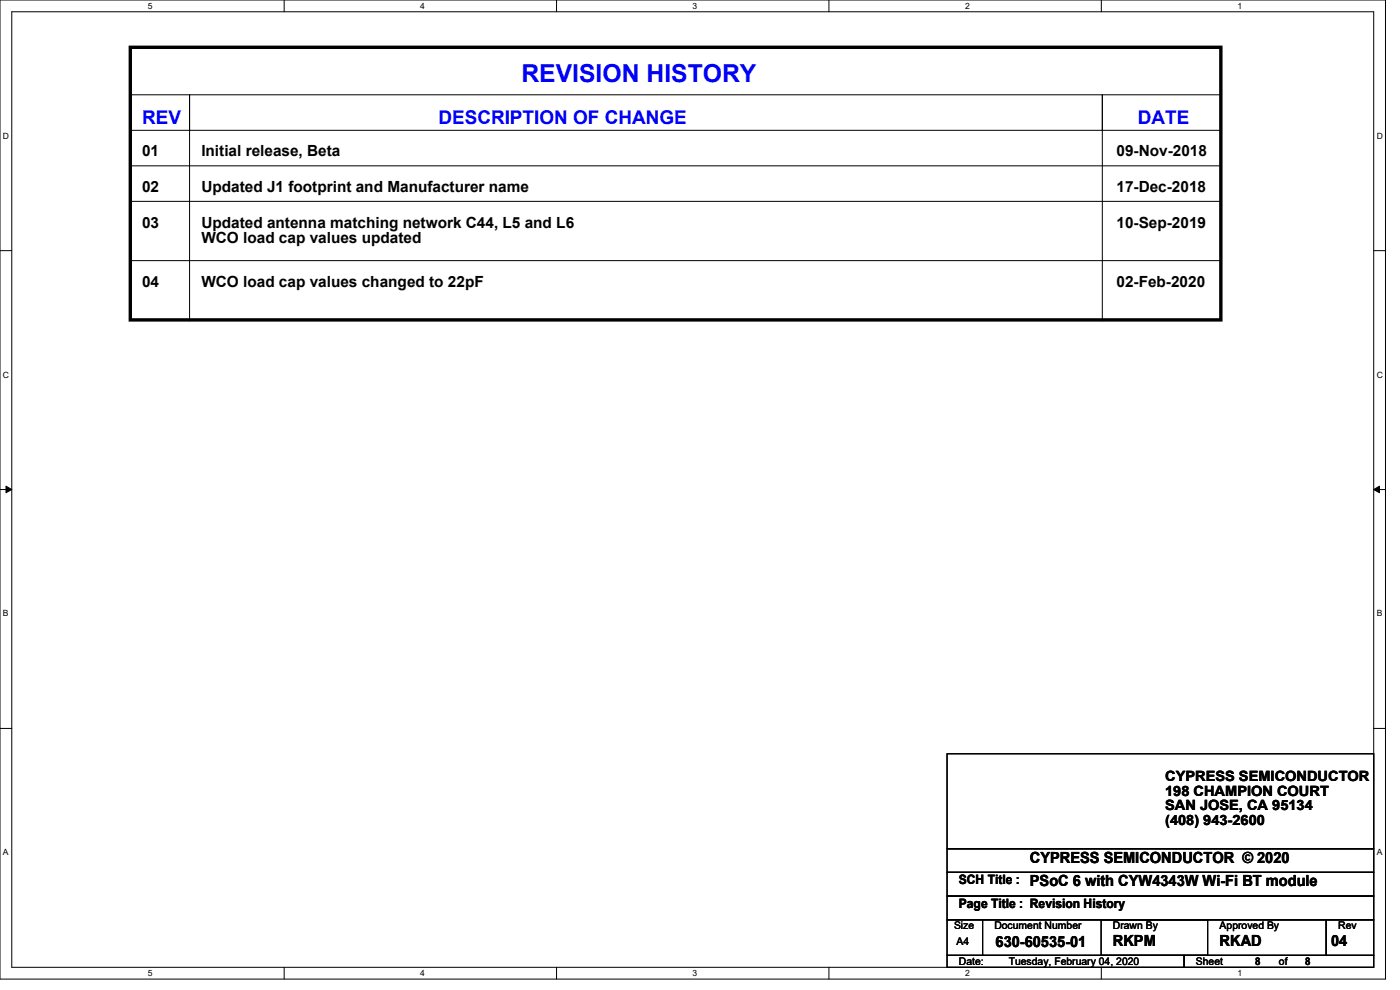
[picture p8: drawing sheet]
<svg xmlns="http://www.w3.org/2000/svg" width="297mm" height="210mm" viewBox="0 0 297 210" stroke-linecap="round" stroke-linejoin="round" font-family="sans-serif">
<defs><g id="words">
<text font-size="5.2" fill="#00f" x="110.6" y="17.4">REVISION HISTORY</text>
<g font-size="4" fill="#00f">
<text x="30.1" y="26.3">REV</text>
<text x="93" y="26.3">DESCRIPTION OF CHANGE</text>
<text x="241.4" y="26.3">DATE</text>
</g>
<g font-size="3.3">
<text x="30.1" y="33.1">01</text>
<text x="42.7" y="33.1">Initial release, Beta</text>
<text x="236.9" y="33.1">09-Nov-2018</text>
<text x="30.1" y="40.7">02</text>
<text x="42.7" y="40.7">Updated J1 footprint and Manufacturer name</text>
<text x="236.9" y="40.7">17-Dec-2018</text>
<text x="30.1" y="48.3">03</text>
<text x="42.7" y="48.3">Updated antenna matching network C44, L5 and L6</text>
<text x="42.7" y="51.6">WCO load cap values updated</text>
<text x="236.9" y="48.3">10-Sep-2019</text>
<text x="30.1" y="60.8">04</text>
<text x="42.7" y="60.8">WCO load cap values changed to 22pF</text>
<text x="236.9" y="60.8">02-Feb-2020</text>
<text x="218.5" y="183">CYPRESS SEMICONDUCTOR © 2020</text>
<text x="218.5" y="188">PSoC 6 with CYW4343W Wi-Fi BT module</text>
<text x="211.2" y="200.9">630-60535-01</text>
<text x="236.1" y="200.6">RKPM</text>
<text x="258.7" y="200.6">RKAD</text>
<text x="282.4" y="200.6">04</text>
</g>
<g font-size="3">
<text x="247.2" y="165.7">CYPRESS SEMICONDUCTOR</text>
<text x="247.2" y="168.8">198 CHAMPION COURT</text>
<text x="247.2" y="171.9">SAN JOSE, CA 95134</text>
<text x="247.2" y="175">(408) 943-2600</text>
</g>
<g font-size="2.8">
<text x="203.4" y="187.6">SCH Title :</text>
<text x="203.4" y="192.7">Page Title : Revision History</text>
</g>
<g font-size="2.2">
<text x="202.4" y="197.1">Size</text>
<text x="210.9" y="197.1">Document Number</text>
<text x="236.1" y="197.1">Drawn By</text>
<text x="258.7" y="197.1">Approved By</text>
<text x="283.9" y="197.1">Rev</text>
<text x="202.9" y="200.4">A4</text>
<text x="203.4" y="204.7">Date:</text>
<text x="214" y="204.7">Tuesday, February 04, 2020</text>
<text x="253.7" y="204.7">Sheet</text>
<text x="266.3" y="204.7">8</text>
<text x="271.3" y="204.7">of</text>
<text x="276.9" y="204.7">8</text>
</g>
<g font-size="1.8">
<text x="31.4" y="1.9">5</text>
<text x="89.2" y="1.9">4</text>
<text x="146.9" y="1.9">3</text>
<text x="204.7" y="1.9">2</text>
<text x="262.5" y="1.9">1</text>
<text x=".6" y="29.4">D</text>
<text x="292.1" y="29.4">D</text>
<text x=".6" y="80.1">C</text>
<text x="292.1" y="80.1">C</text>
<text x=".6" y="130.8">B</text>
<text x="292.1" y="130.8">B</text>
<text x=".6" y="181.4">A</text>
<text x="292.1" y="181.4">A</text>
<text x="31.4" y="207.1">5</text>
<text x="89.2" y="207.1">4</text>
<text x="146.9" y="207.1">3</text>
<text x="204.7" y="207.1">2</text>
<text x="262.5" y="207.1">1</text>
</g>
</g></defs>
<path d="M0 0h293.9v207.7h-293.9zM2.5 2.5h288.9v202.7h-288.9z" fill="none" stroke="#000" stroke-width=".21"/>
<g fill="#fff">
<path d="M31.4 .3h.9v1.9h-.9z"/>
<path d="M31.4 205.4h.9v2h-.9z"/>
</g>
<path d="M60.3 0v2.5M60.3 205.2v2.5" fill="none" stroke="#000" stroke-width=".21"/>
<g fill="#fff">
<path d="M89.2 .3h.9v1.9h-.9z"/>
<path d="M89.2 205.4h.9v2h-.9z"/>
</g>
<path d="M118.1 0v2.5M118.1 205.2v2.5" fill="none" stroke="#000" stroke-width=".21"/>
<g fill="#fff">
<path d="M146.9 .3h1v1.9h-1z"/>
<path d="M146.9 205.4h1v2h-1z"/>
</g>
<path d="M175.9 0v2.5M175.9 205.2v2.5" fill="none" stroke="#000" stroke-width=".21"/>
<g fill="#fff">
<path d="M204.7 .3h1v1.9h-1z"/>
<path d="M204.7 205.4h1v2h-1z"/>
</g>
<path d="M233.6 0v2.5M233.6 205.2v2.5" fill="none" stroke="#000" stroke-width=".21"/>
<g fill="#fff">
<path d="M262.5 .3h1v1.9h-1z"/>
<path d="M262.5 205.4h1v2h-1z"/>
<path d="M.6 27.8h1.3v2h-1.3z"/>
<path d="M292.1 27.8h1.2v2h-1.2z"/>
<path d="M.6 78.5h1.3v2h-1.3z"/>
<path d="M292.1 78.5h1.2v2h-1.2z"/>
</g>
<path d="M0 53.2h2.5M291.4 53.2h2.5" fill="none" stroke="#000" stroke-width=".21"/>
<g fill="#fff">
<path d="M.6 129.2h1.2v1.9h-1.2z"/>
<path d="M292.1 129.2h1.1v1.9h-1.1z"/>
</g>
<path d="M0 103.8h2.5M1.3 103.1l1.2 .7-1.2 .7zM291.4 103.8l1.3-.7v1.4zM291.4 103.8h2.5" fill="none" stroke="#000" stroke-width=".21"/>
<path d="M1.3 103.1l1.2 .7-1.2 .7zM291.4 103.8l1.3-.7v1.4z" fill="#000"/>
<g fill="#fff">
<path d="M.6 179.8h1.2v2h-1.2z"/>
<path d="M292.1 179.8h1.1v2h-1.1z"/>
</g>
<g fill="none" stroke="#000" stroke-width=".21">
<path d="M27.6 20.1h12.6v7.5h-12.6zM27.6 35.2h231.4M40.2 20.1h193.6v7.5h-193.6zM40.2 27.6v40.3M233.8 20.1h25.2v7.5h-25.2zM233.8 27.6v40.3M259 35.2h.1M27.6 42.7h231.4M27.6 55.3h231.4M259 42.7h.1M259 55.3h.1M40.2 67.9h.1"/>
<path d="M233.8 67.9h.1M0 154.5h2.5M200.9 159.9h90.5v20.1h-90.5zM291.4 154.5h2.5M200.9 180h90.5v5h-90.5zM200.9 185h90.5v5.1h-90.5zM200.9 195.1h7.5v7.5h-7.5zM200.9 190.1h90.5v5h-90.5zM208.4 195.1h72.9v7.5h-72.9zM233.6 195.1h22.6v7.5h-22.6zM281.3 195.1h10.1v7.5h-10.1zM200.9 202.6h50.3v2.6h-50.3z"/>
<path d="M251.2 202.6h40.2v2.6h-40.2z"/>
</g>
<path d="M27.6 10h231.4v57.9h-231.4z" fill="none" stroke="#000" stroke-width=".72"/>
<use href="#words"/>
</svg>
